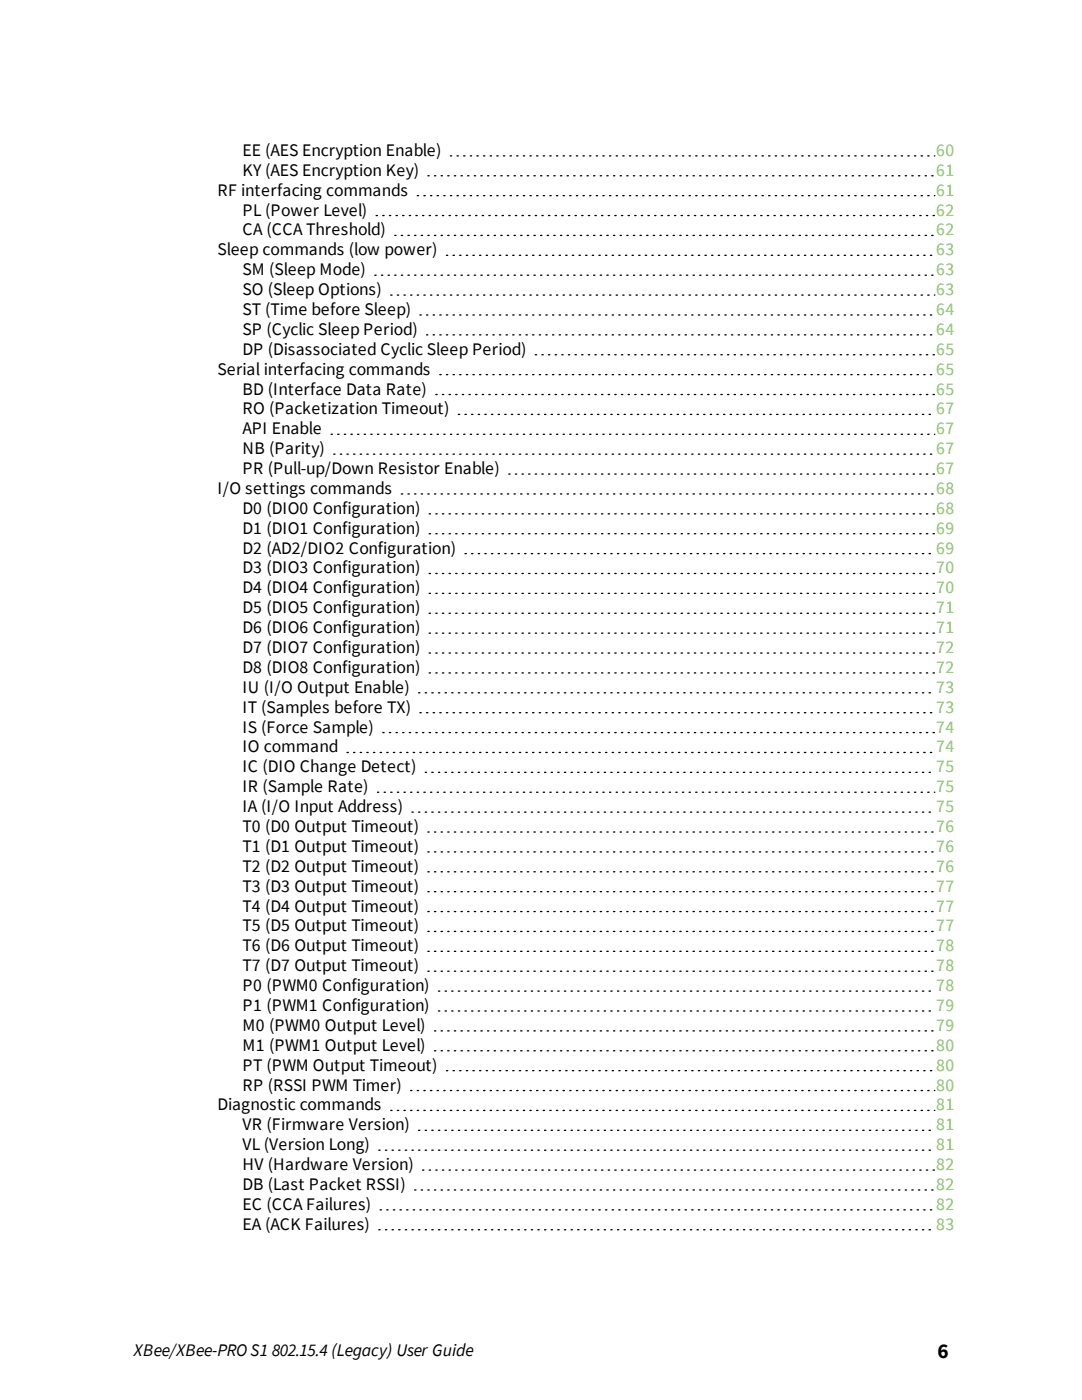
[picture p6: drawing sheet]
<svg xmlns="http://www.w3.org/2000/svg" width="216mm" height="279mm" viewBox="0 0 216 279" stroke-linecap="round" stroke-linejoin="round" font-family="sans-serif">
<defs><g id="words">
<text font-size="4.2" x="187.1" y="271.1">6</text>
<g font-size="3.5">
<text x="48.4" y="31.1">EE (AES Encryption Enable)</text>
<text x="48.4" y="35.1">KY (AES Encryption Key)</text>
<text x="43.4" y="39">RF interfacing commands</text>
<text x="48.4" y="43">PL (Power Level)</text>
<text x="48.4" y="47">CA (CCA Threshold)</text>
<text x="43.4" y="51">Sleep commands (low power)</text>
<text x="48.4" y="54.9">SM (Sleep Mode)</text>
<text x="48.4" y="58.9">SO (Sleep Options)</text>
<text x="48.4" y="62.9">ST (Time before Sleep)</text>
<text x="48.4" y="66.8">SP (Cyclic Sleep Period)</text>
<text x="48.4" y="70.8">DP (Disassociated Cyclic Sleep Period)</text>
<text x="43.4" y="74.8">Serial interfacing commands</text>
<text x="48.4" y="78.7">BD (Interface Data Rate)</text>
<text x="48.4" y="82.7">RO (Packetization Timeout)</text>
<text x="48.4" y="86.7">API Enable</text>
<text x="48.4" y="90.6">NB (Parity)</text>
<text x="48.4" y="94.6">PR (Pull-up/Down Resistor Enable)</text>
<text x="43.4" y="98.6">I/O settings commands</text>
<text x="48.4" y="102.5">D0 (DIO0 Configuration)</text>
<text x="48.4" y="106.5">D1 (DIO1 Configuration)</text>
<text x="48.4" y="110.5">D2 (AD2/DIO2 Configuration)</text>
<text x="48.4" y="114.5">D3 (DIO3 Configuration)</text>
<text x="48.4" y="118.4">D4 (DIO4 Configuration)</text>
<text x="48.4" y="122.4">D5 (DIO5 Configuration)</text>
<text x="48.4" y="126.4">D6 (DIO6 Configuration)</text>
<text x="48.4" y="130.3">D7 (DIO7 Configuration)</text>
<text x="48.4" y="134.3">D8 (DIO8 Configuration)</text>
<text x="48.4" y="138.3">IU (I/O Output Enable)</text>
<text x="48.4" y="142.2">IT (Samples before TX)</text>
<text x="48.4" y="146.2">IS (Force Sample)</text>
<text x="48.4" y="150.2">IO command</text>
<text x="48.4" y="154.1">IC (DIO Change Detect)</text>
<text x="48.4" y="158.1">IR (Sample Rate)</text>
<text x="48.4" y="162.1">IA (I/O Input Address)</text>
<text x="48.4" y="166">T0 (D0 Output Timeout)</text>
<text x="48.4" y="170">T1 (D1 Output Timeout)</text>
<text x="48.4" y="174">T2 (D2 Output Timeout)</text>
<text x="48.4" y="178">T3 (D3 Output Timeout)</text>
<text x="48.4" y="181.9">T4 (D4 Output Timeout)</text>
<text x="48.4" y="185.9">T5 (D5 Output Timeout)</text>
<text x="48.4" y="189.9">T6 (D6 Output Timeout)</text>
<text x="48.4" y="193.8">T7 (D7 Output Timeout)</text>
<text x="48.4" y="197.8">P0 (PWM0 Configuration)</text>
<text x="48.4" y="201.8">P1 (PWM1 Configuration)</text>
<text x="48.4" y="205.7">M0 (PWM0 Output Level)</text>
<text x="48.4" y="209.7">M1 (PWM1 Output Level)</text>
<text x="48.4" y="213.7">PT (PWM Output Timeout)</text>
<text x="43.4" y="221.6">Diagnostic commands</text>
<text x="48.4" y="217.6">RP (RSSI PWM Timer)</text>
<text x="48.4" y="225.6">VR (Firmware Version)</text>
<text x="48.4" y="229.5">VL (Version Long)</text>
<text x="48.4" y="233.5">HV (Hardware Version)</text>
<text x="48.4" y="237.5">DB (Last Packet RSSI)</text>
<text x="48.4" y="241.5">EC (CCA Failures)</text>
<text x="48.4" y="245.4">EA (ACK Failures)</text>
<text x="26.7" y="270.6">XBee/XBee-PRO S1</text>
<text x="54.2" y="270.6">802.15.4 (Legacy) User Guide</text>
</g>
<g font-size="3.5" fill="#84c361">
<text x="186.8" y="31.1">60</text>
<text x="186.8" y="35.1">61</text>
<text x="186.8" y="39">61</text>
<text x="186.8" y="43">62</text>
<text x="186.8" y="47">62</text>
<text x="186.8" y="51">63</text>
<text x="186.8" y="54.9">63</text>
<text x="186.8" y="58.9">63</text>
<text x="186.8" y="62.9">64</text>
<text x="186.8" y="66.8">64</text>
<text x="186.8" y="70.8">65</text>
<text x="186.8" y="74.8">65</text>
<text x="186.8" y="78.7">65</text>
<text x="186.8" y="82.7">67</text>
<text x="186.8" y="86.7">67</text>
<text x="186.8" y="90.6">67</text>
<text x="186.8" y="94.6">67</text>
<text x="186.8" y="98.6">68</text>
<text x="186.8" y="102.5">68</text>
<text x="186.8" y="106.5">69</text>
<text x="186.8" y="110.5">69</text>
<text x="186.8" y="114.5">70</text>
<text x="186.8" y="118.4">70</text>
<text x="186.8" y="122.4">71</text>
<text x="186.8" y="126.4">71</text>
<text x="186.8" y="130.3">72</text>
<text x="186.8" y="134.3">72</text>
<text x="186.8" y="138.3">73</text>
<text x="186.8" y="142.2">73</text>
<text x="186.8" y="146.2">74</text>
<text x="186.8" y="150.2">74</text>
<text x="186.8" y="154.1">75</text>
<text x="186.8" y="158.1">75</text>
<text x="186.8" y="162.1">75</text>
<text x="186.8" y="166">76</text>
<text x="186.8" y="170">76</text>
<text x="186.8" y="174">76</text>
<text x="186.8" y="178">77</text>
<text x="186.8" y="181.9">77</text>
<text x="186.8" y="185.9">77</text>
<text x="186.8" y="189.9">78</text>
<text x="186.8" y="193.8">78</text>
<text x="186.8" y="197.8">78</text>
<text x="186.8" y="201.8">79</text>
<text x="186.8" y="205.7">79</text>
<text x="186.8" y="209.7">80</text>
<text x="186.8" y="213.7">80</text>
<text x="186.8" y="217.6">80</text>
<text x="186.8" y="221.6">81</text>
<text x="186.8" y="225.6">81</text>
<text x="186.8" y="229.5">81</text>
<text x="186.8" y="233.5">82</text>
<text x="186.8" y="237.5">82</text>
<text x="186.8" y="241.5">82</text>
<text x="186.8" y="245.4">83</text>
</g>
</g></defs>
<g fill="none" stroke="#000" stroke-width=".26" stroke-dasharray=".3 1.1">
<path d="M83.3 39h103.2M85.4 35.1h101.1M89.9 31.1h96.6M74.8 54.9h111.7M75.1 43h111.4M78 58.9h108.5M78.8 47h107.7M89.1 51h97.4M83.8 62.9h102.7M85.1 66.8h101.4M87 78.7h99.5M87.8 74.8h98.7"/>
<path d="M106.8 70.8h79.7M66.1 86.7h120.4M66.6 90.6h119.9M80.1 98.6h106.4M91.5 82.7h95M101.5 94.6h85M85.6 102.5h100.9M85.6 106.5h100.9M85.6 114.5h100.9M85.6 118.4h100.9M92.8 110.5h93.7M83.5 138.3h103"/>
<path d="M85.6 122.4h100.9M85.6 126.4h100.9M85.6 130.3h100.9M85.6 134.3h100.9M69.2 150.2h117.3M75.3 158.1h111.2M76.4 146.2h110.1M83.8 142.2h102.7M84.8 154.1h101.7M82.2 162.1h104.3M85.4 166h101.1M85.4 170h101.1"/>
<path d="M85.4 174h101.1M85.4 178h101.1M85.4 181.9h101.1M85.4 185.9h101.1M85.4 189.9h101.1M85.4 193.8h101.1M87.5 197.8h99M81.9 217.6h104.6M86.7 205.7h99.8M86.7 209.7h99.8M87.5 201.8h99M89.1 213.7h97.4"/>
<path d="M75.6 229.5h110.9M78 221.6h108.5M82.7 237.5h103.8M83.5 225.6h103M84.3 233.5h102.2M75.6 245.4h110.9M75.8 241.5h110.7"/>
</g>
<use href="#words"/>
</svg>
